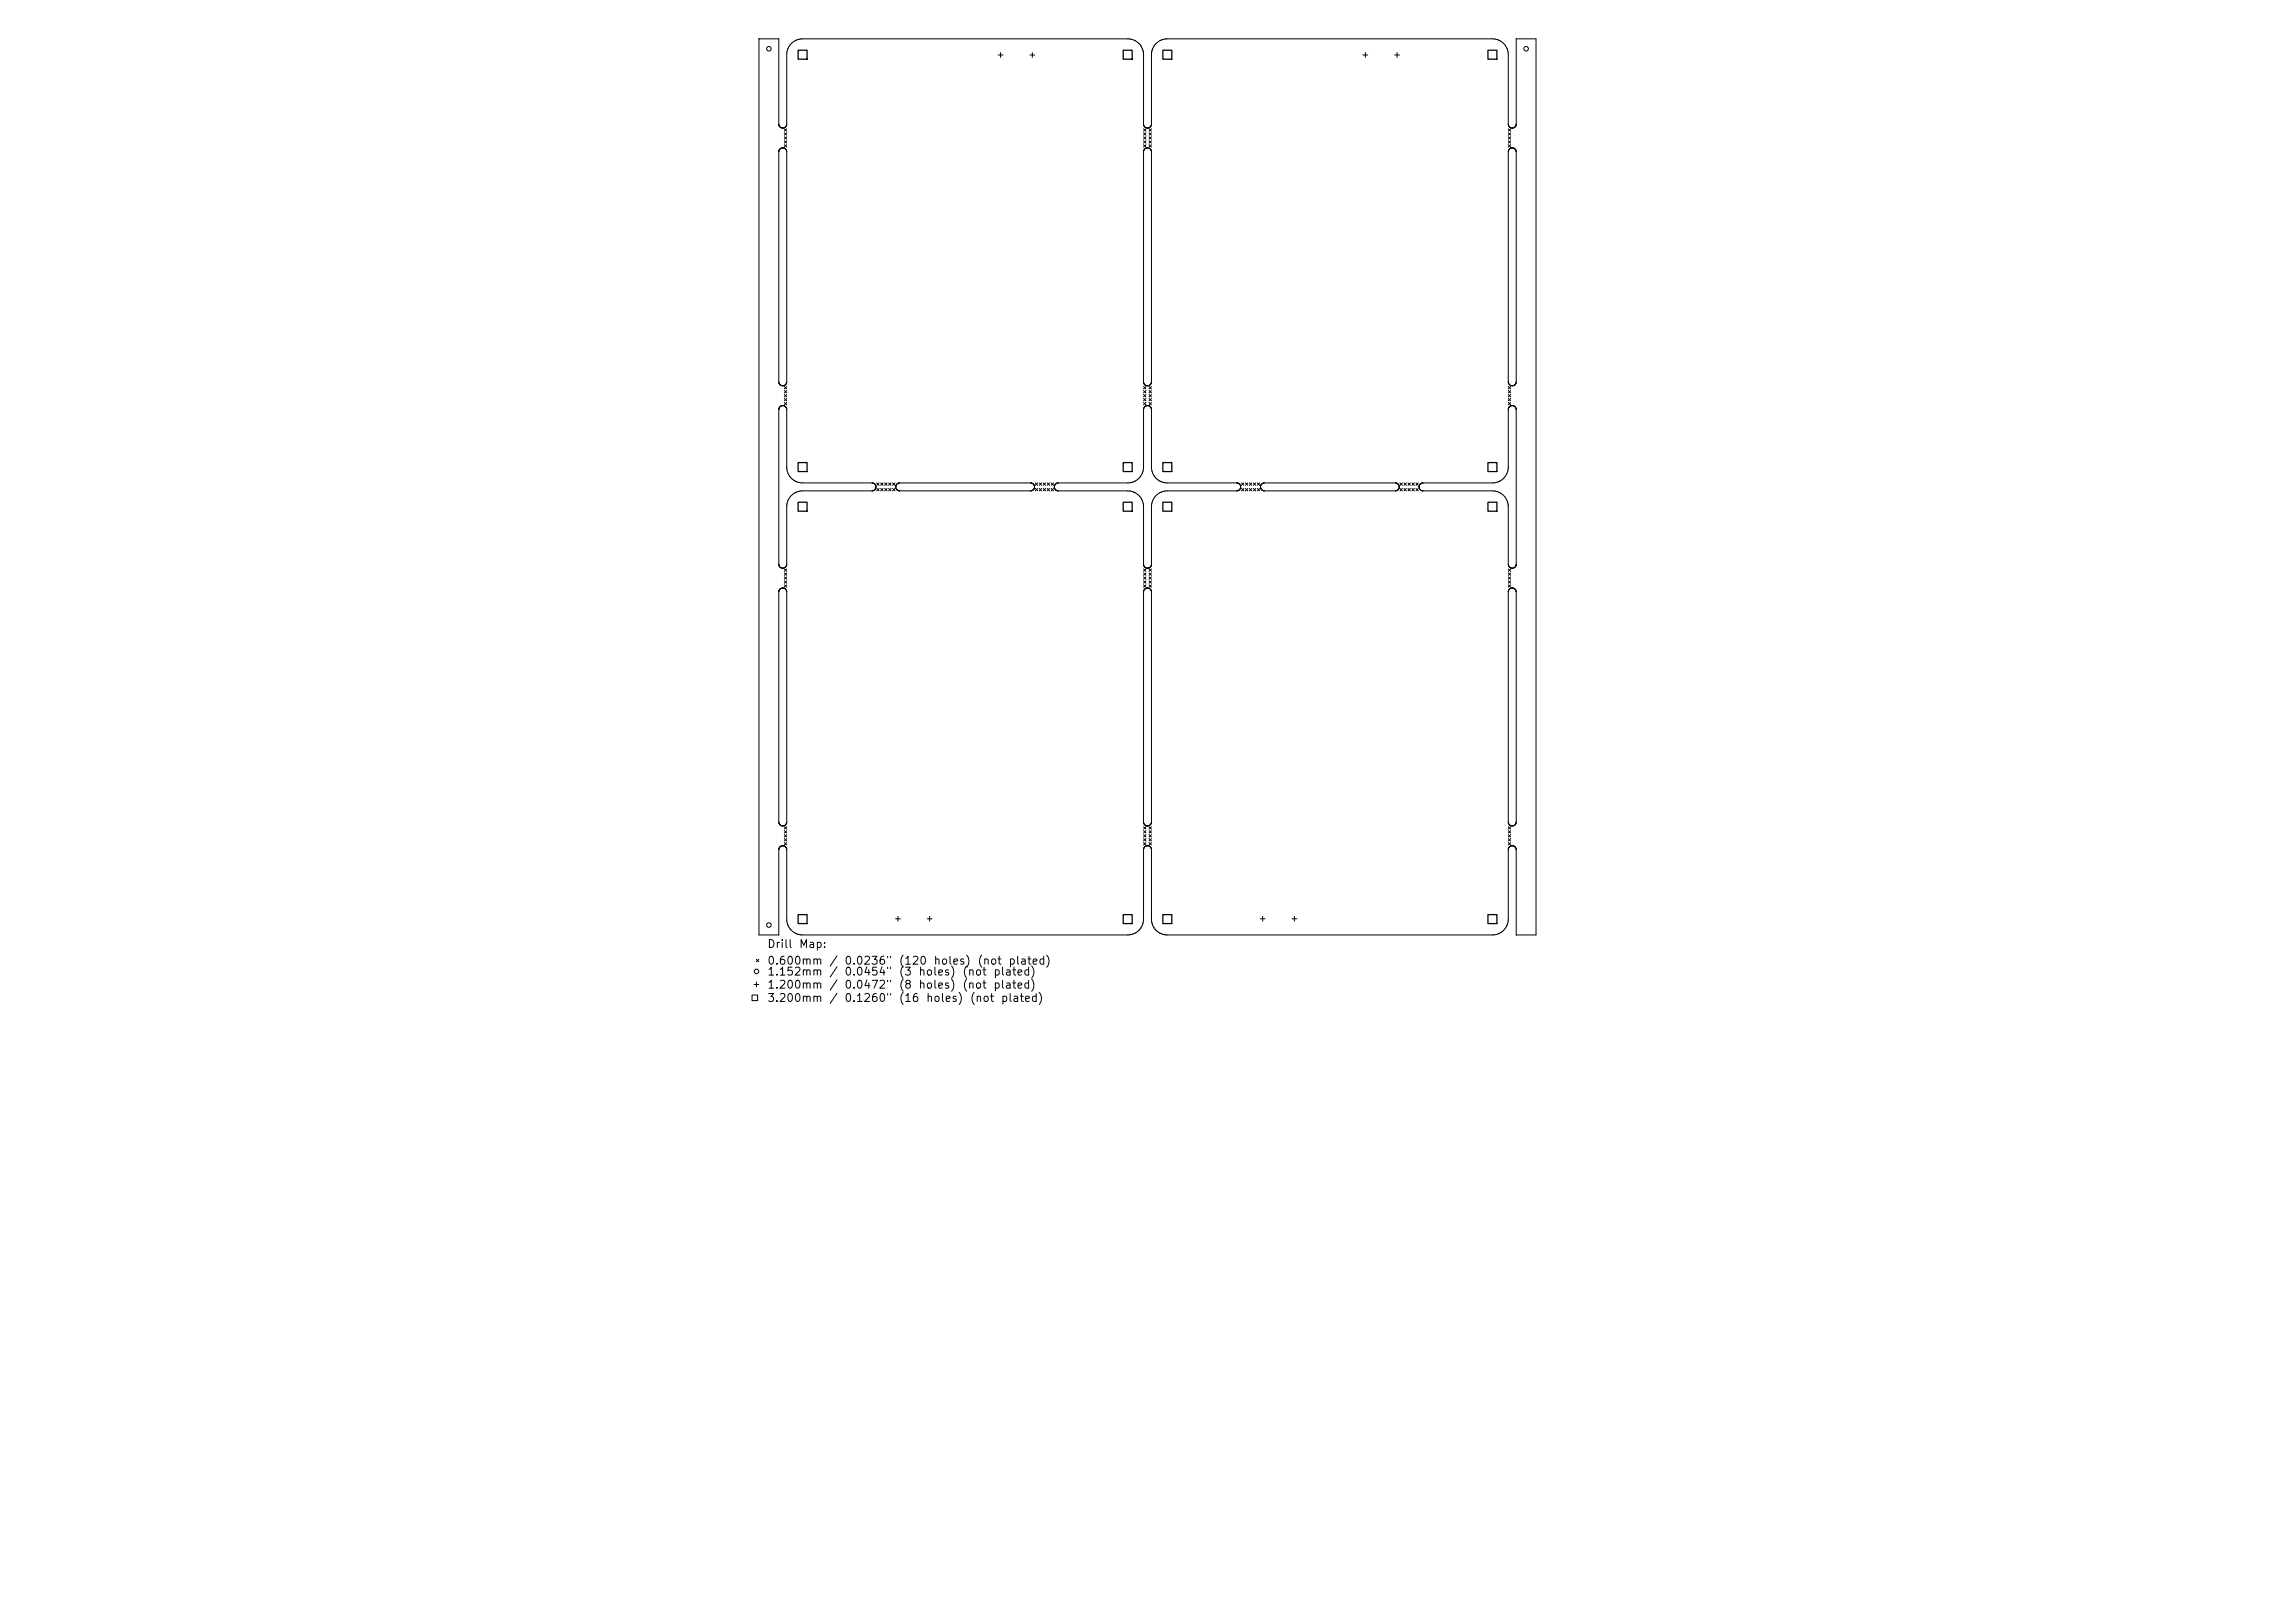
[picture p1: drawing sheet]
<svg xmlns="http://www.w3.org/2000/svg" width="297mm" height="210mm" viewBox="0 0 297 210" stroke-linecap="round" stroke-linejoin="round" font-family="sans-serif">
<defs><g id="words">
<g font-size="1">
<text x="99.2" y="122.9">Drill</text>
<text x="99.2" y="125.1">0.600mm</text>
<text x="103.3" y="122.9">Map:</text>
<text x="107.2" y="125.1">/</text>
<text x="109.2" y="125.1">0.0236&quot;</text>
<text x="116.2" y="125.1">(120</text>
<text x="120.7" y="125.1">holes)</text>
<text x="126.4" y="125.1">(not</text>
<text x="130.4" y="125.1">plated)</text>
<text x="99.2" y="126.5">1.152mm</text>
<text x="99.2" y="128.2">1.200mm</text>
<text x="99.2" y="129.9">3.200mm</text>
<text x="107.2" y="126.5">/</text>
<text x="107.2" y="128.2">/</text>
<text x="107.2" y="129.9">/</text>
<text x="109.2" y="126.5">0.0454&quot;</text>
<text x="109.2" y="128.2">0.0472&quot;</text>
<text x="109.2" y="129.9">0.1260&quot;</text>
<text x="116.2" y="126.5">(3</text>
<text x="116.2" y="128.2">(8</text>
<text x="116.2" y="129.9">(16</text>
<text x="118.8" y="126.5">holes)</text>
<text x="118.8" y="128.2">holes)</text>
<text x="119.8" y="129.9">holes)</text>
<text x="124.5" y="126.5">(not</text>
<text x="124.5" y="128.2">(not</text>
<text x="125.4" y="129.9">(not</text>
<text x="128.5" y="126.5">plated)</text>
<text x="128.5" y="128.2">plated)</text>
<text x="129.4" y="129.9">plated)</text>
</g>
</g></defs>
<g fill="none" stroke="#000" stroke-width=".13">
<path d="M98.2 5v116h2.6M98.2 5h.1M98.2 5h2.6M100.8 5h.1M100.8 5v11.1M100.8 19.6v29.9M100.8 19.6h.1M100.8 16.1v.1M100.8 16.2h.1M100.8 19.5v.1M100.8 19.5h.1M100.8 16.2v.1"/>
<path d="M100.8 16.3h.1M100.9 16.3v.1M100.9 19.4l-.1 .1M100.9 19.3v.1M100.9 19.3h.1M100.9 16.4h.1M101 19.3h-.1M101 16.4v.1M101 16.5h.1M101.1 19.2l-.1 .1M101.1 19.2h.1M101.1 16.5h.1"/>
<path d="M101.1 16.5l.1 .1M101.2 19.1l-.1 .1M101.2 16.6h.1M101.2 19.1h.1M101.3 19.1h.1M101.4 16.6h-.1M101.4 19.1v.1M101.4 16.5v.1M101.4 19.2h.1M101.5 16.5h-.1M101.5 19.2l.1 .1M101.5 16.7l.3 .3"/>
<path d="M101.5 17.2l.3 .3M101.5 17.7l.3 .3M101.5 18.2l.3 .3M101.5 18.7l.3 .3M101.5 16.5h.1M101.6 16.5h-.1M101.6 16.5h.1M101.6 16.4v.1M101.6 19.3h.1M101.7 16.4h-.1M101.7 19.3h.1M101.7 19.3v.1"/>
<path d="M101.7 19.4l.1 .1M101.7 16.3v.1M101.8 16.3h-.1M101.8 16.3h.1M101.8 16.2v.1M101.8 19.5h.1M101.8 19.5v.1M101.8 16.2h.1M101.8 16.1v.1M101.8 19.6h.1M101.8 19.6v29.9M101.8 16.7l-.3 .3"/>
<path d="M101.8 17.2l-.3 .3M101.8 17.7l-.3 .3M101.8 18.2l-.3 .3M101.8 18.7l-.3 .3M103.1 5.2l-.8 .6a2.05 2.05 0 0 0-.5 1.3v9M103.1 5.2h.1M103.3 5.1l-.2 .1M103.3 5.1h.1M103.7 5l-.4 .1M103.7 5h42.4M103.7 5h.1M129.2 7.1h.6"/>
<path d="M129.5 6.8v.6M133.3 7.1h.6M133.6 6.8v.6M146.1 5h.1M146.1 5l.4 .1M146.5 5.1h.1M146.5 5.1l.7 .4M147.2 5.5h.1M147.2 5.5l.5 .6 .3 .8v9.2M148 19.6v29.9M148 16.7l.3 .3M148 17.2l.3 .3"/>
<path d="M148 17.7l.3 .3M148 18.2l.3 .3M148 18.7l.3 .3M148 19.6h.1M148 16.1v.1M148 16.2h.1M148 19.5v.1M148 19.5h.1M148 16.2v.1M148 16.3h.1M148.1 16.3v.1M148.1 19.4l-.1 .1"/>
<path d="M148.1 19.3v.1M148.1 19.3h.1M148.1 16.4h.1M148.2 19.3h-.1M148.2 16.4v.1M148.2 16.5h.1M148.3 19.2l-.1 .1M148.3 19.2h.1M148.3 16.7l-.3 .3M148.3 17.2l-.3 .3M148.3 17.7l-.3 .3M148.3 18.2l-.3 .3"/>
<path d="M148.3 18.7l-.3 .3M148.3 16.5h.1M148.4 19.2h-.1M148.4 16.5v.1M148.4 19.1v.1M148.4 16.6h.1M148.5 19.1h-.1M148.5 19.1h.1M148.5 16.6h.1M148.6 19.1h.1M148.6 16.6h.1M148.6 19.1l.1 .1"/>
<path d="M148.7 16.5l-.1 .1M148.7 19.2h.1M148.7 16.5h.1M148.7 16.7l.3 .3M148.7 17.2l.3 .3M148.7 17.7l.3 .3M148.7 18.2l.3 .3M148.7 18.7l.3 .3M148.7 19.2l.1 .1M148.8 16.5h-.1M148.8 16.5h.1M148.8 16.4v.1"/>
<path d="M148.8 19.3h.1M148.9 16.4h-.1M148.9 19.3h.1M148.9 19.3v.1M148.9 19.4l.1 .1M148.9 16.3v.1M149 16.3h-.1M149 16.3h.1M149 16.2v.1M149 19.5h.1M149 19.5v.1M149 16.2h.1"/>
<path d="M149 16.1v.1M149 19.6h.1M149 19.6v29.9M149 16.7l-.3 .3M149 17.2l-.3 .3M149 17.7l-.3 .3M149 18.2l-.3 .3M149 18.7l-.3 .3M149.9 5.4l-.6 .7-.3 .8v9.2M149.9 5.4h.1M150.3 5.2l-.4 .2M150.3 5.2h.1"/>
<path d="M150.5 5.1l-.2 .1M150.5 5.1h.1M150.9 5l-.4 .1M150.9 5h42.2l.6 .1M150.9 5h.1M176.4 7.1h.6M176.7 6.8v.6M180.5 7.1h.6M180.8 6.8v.6M193.7 5.1h.1M193.7 5.1l.2 .1M193.9 5.2h.1"/>
<path d="M193.9 5.2l.8 .6a2.05 2.05 0 0 1 .5 1.3v9M195.2 19.6v29.9M195.2 16.7l.3 .3M195.2 17.2l.3 .3M195.2 17.7l.3 .3M195.2 18.2l.3 .3M195.2 18.7l.3 .3M195.2 19.6h.1M195.2 16.1v.1M195.2 16.2h.1M195.2 19.5v.1M195.2 19.5h.1"/>
<path d="M195.2 16.2v.1M195.2 16.3h.1M195.3 16.3h.1M195.3 16.3v.1M195.3 19.4l-.1 .1M195.3 19.3v.1M195.3 19.3h.1M195.3 16.4h.1M195.4 19.3h-.1M195.4 16.4v.1M195.4 16.5h.1M195.5 16.5h.1"/>
<path d="M195.5 16.7l-.3 .3M195.5 17.2l-.3 .3M195.5 17.7l-.3 .3M195.5 18.2l-.3 .3M195.5 18.7l-.3 .3M195.5 19.2l-.1 .1M195.6 19.2h-.1M195.6 16.5v.1M195.6 19.1v.1M195.6 16.6h.1M195.7 19.1h-.1M195.7 19.1h.1"/>
<path d="M195.7 16.6h.1M195.8 19.1h.1M195.8 16.6h.1M195.8 19.1l.1 .1M195.9 16.5l-.1 .1M195.9 19.2h.1M195.9 16.5h.1M195.9 19.2l.1 .1M196 16.5h-.1M196 16.5h.1M196 16.4v.1M196 19.3h.1"/>
<path d="M196.1 16.4h-.1M196.1 19.3h.1M196.1 19.3v.1M196.1 19.4l.1 .1M196.1 16.3v.1M196.2 16.3h-.1M196.2 16.3h.1M196.2 16.2v.1M196.2 19.5h.1M196.2 19.5v.1M196.2 16.2h.1M196.2 16.1v.1"/>
<path d="M196.2 19.6h.1M196.2 19.6v29.9M196.2 5v11.1M196.2 5h2.6v116h-2.6M196.2 5h.1M100.8 53v20M100.8 52.9v.1M100.8 49.5h.1M100.8 49.5v.1M100.8 52.8v.1M100.8 49.6h.1M100.8 52.8h.1"/>
<path d="M100.8 49.6l.1 .1M100.9 49.7l.1 .1M100.9 52.7l-.1 .1M100.9 52.7h.1M101 52.6l-.1 .1M101 49.8h.1M101 52.6h.1M101 49.8l.1 .1M101.1 52.5l-.1 .1M101.1 49.9h.1M101.1 52.5h.1M101.2 52.5h-.1"/>
<path d="M101.2 49.9h.1M101.2 52.5h.1M101.3 52.5h.1M101.4 49.9h-.1M101.4 52.5h.1M101.4 49.9h.1M101.5 49.9h-.1M101.5 52.5h.1M101.5 50l.3 .3M101.5 50.5l.3 .3M101.5 51l.3 .4M101.5 51.6l.3 .3"/>
<path d="M101.5 52.1l.3 .3M101.5 49.9h.1M101.5 52.5l.1 .1M101.6 49.8l-.1 .1M101.6 52.6h.1M101.6 49.8h.1M101.6 52.6l.1 .1M101.7 52.7h.1M101.7 52.7l.1 .1M101.7 49.7l-.1 .1M101.8 49.6l-.1 .1M101.8 52.8h.1"/>
<path d="M101.8 49.6h.1M101.8 52.8v.1M101.8 49.5v.1M101.8 49.5h.1M101.8 52.9v.1M101.8 53v7.6M101.8 50l-.3 .3M101.8 50.5l-.3 .3M101.8 51l-.3 .4M101.8 51.6l-.3 .3M101.8 52.1l-.3 .3M148 50l.3 .3"/>
<path d="M148 50.5l.3 .3M148 51l.3 .4M148 51.6l.3 .3M148 52.1l.3 .3M148 53v7.6M148 52.9v.1M148 49.5h.1M148 49.5v.1M148 52.8v.1M148 49.6h.1M148 52.8h.1M148 49.6l.1 .1"/>
<path d="M148.1 49.7l.1 .1M148.1 52.7l-.1 .1M148.1 52.7h.1M148.2 52.6l-.1 .1M148.2 49.8h.1M148.2 52.6h.1M148.2 49.8l.1 .1M148.3 52.5l-.1 .1M148.3 49.9h.1M148.3 52.5h.1M148.3 50l-.3 .3M148.3 50.5l-.3 .3"/>
<path d="M148.3 51l-.3 .4M148.3 51.6l-.3 .3M148.3 52.1l-.3 .3M148.4 52.5h-.1M148.4 49.9h.1M148.4 52.5h.1M148.5 52.5h-.1M148.5 52.5h.1M148.5 49.9h.1M148.6 52.5h.1M148.6 49.9h.1M148.7 49.9h-.1"/>
<path d="M148.7 52.5h.1M148.7 49.9h.1M148.7 50l.3 .3M148.7 50.5l.3 .3M148.7 51l.3 .4M148.7 51.6l.3 .3M148.7 52.1l.3 .3M148.7 52.5l.1 .1M148.8 49.8l-.1 .1M148.8 52.6h.1M148.8 49.8h.1M148.8 52.6l.1 .1"/>
<path d="M148.9 52.7h.1M148.9 52.7l.1 .1M148.9 49.7l-.1 .1M149 49.6l-.1 .1M149 52.8h.1M149 49.6h.1M149 52.8v.1M149 49.5v.1M149 49.5h.1M149 52.9v.1M149 53v7.6M149 50.5l-.3 .3"/>
<path d="M149 50l-.3 .3M149 51l-.3 .4M149 51.6l-.3 .3M149 52.1l-.3 .3M195.2 50l.3 .3M195.2 50.5l.3 .3M195.2 51l.3 .4M195.2 51.6l.3 .3M195.2 52.1l.3 .3M195.2 53v7.6M195.2 52.9v.1M195.2 49.5h.1"/>
<path d="M195.2 49.5v.1M195.2 52.8v.1M195.2 49.6h.1M195.2 52.8h.1M195.3 52.8h-.1M195.3 49.6v.1M195.3 49.7l.1 .1M195.3 52.7v.1M195.3 52.7h.1M195.4 52.6l-.1 .1M195.4 49.8h.1M195.4 52.6h.1"/>
<path d="M195.4 49.8l.1 .1M195.5 52.5l-.1 .1M195.5 49.9h.1M195.5 50l-.3 .3M195.5 50.5l-.3 .3M195.5 51l-.3 .4M195.5 51.6l-.3 .3M195.5 52.1l-.3 .3M195.5 52.5h.1M195.6 52.5h-.1M195.6 49.9h.1M195.6 52.5h.1"/>
<path d="M195.7 52.5h-.1M195.7 52.5h.1M195.7 49.9h.1M195.8 52.5h.1M195.8 49.9h.1M195.9 49.9h-.1M195.9 52.5h.1M195.9 49.9h.1M195.9 52.5l.1 .1M196 49.8l-.1 .1M196 52.6h.1M196 49.8h.1"/>
<path d="M196 52.6l.1 .1M196.1 52.7h.1M196.1 52.7l.1 .1M196.1 49.7l-.1 .1M196.2 49.6l-.1 .1M196.2 52.8h.1M196.2 49.6h.1M196.2 52.8v.1M196.2 49.5v.1M196.2 49.5h.1M196.2 52.9v.1M196.2 53v20"/>
<path d="M100.8 73h.1M100.8 73l.1 .3M100.9 73.3v.1M100.9 73.4h.1M100.9 76.2l-.1 .4v29.8M101 76.2h-.1M101 73.4l.1 .1M101.1 73.5h.1M101.2 76.1l-.2 .1M101.2 73.5h.1M101.2 76.1h.1M101.3 76.1h.1"/>
<path d="M101.4 73.5h-.1M101.4 76.1h.1M101.5 73.6l.3 .3M101.5 74.1l.3 .3M101.5 74.6l.3 .4M101.5 75.2l.3 .3M101.5 75.7l.3 .3M101.5 76.1l.1 .1M101.6 76.2h.1M101.6 73.4l-.2 .1M101.7 73.4h-.1M101.7 76.2l.1 .4v29.8"/>
<path d="M101.7 73.4h.1M101.7 73.3v.1M101.8 73l-.1 .3M101.8 73h.1M101.8 73.6l-.3 .3M101.8 74.1l-.3 .3M101.8 74.6l-.3 .4M101.8 75.2l-.3 .3M101.8 75.7l-.3 .3M101.8 60.6h.1M101.8 60.6a2.05 2.05 0 0 0 .8 1.4M102.6 62h.1"/>
<path d="M102.6 62l.5 .3M103.1 63.7l-.2 .1a2.05 2.05 0 0 0-1.1 1.8v7.4M103.1 62.3h.1M103.1 62.3l.8 .2h9.1M103.1 63.7h.1M112.9 63.5h-9l-.8 .2M112.9 63.5h.1M113 63.5h-.1M113 62.5h.1M113 63.5h.1M113.1 62.5h.1M113.1 62.5l.1 .1"/>
<path d="M113.2 63.4l-.2 .1M113.2 62.6h.1M113.2 62.6v.1M113.2 63.4h.1M113.2 62.7h.1M113.3 62.7h.1M113.3 62.7v.2M113.3 63.2l-.1 .2M113.3 63.2h.1M113.3 62.9h.1M113.3 62.9l.1 .1M113.4 63h.1"/>
<path d="M113.4 63l-.1 .2M113.5 62.5l.3 .3M113.5 63.2l.3 .3M113.8 63.2l-.3 .3M113.8 62.5l-.3 .3M114 62.5l.3 .3M114 63.2l.3 .3M114.3 63.2l-.3 .3M114.3 62.5l-.3 .3M114.5 62.5l.3 .3M114.5 63.2l.3 .3M114.8 62.5l-.3 .3"/>
<path d="M114.8 63.2l-.3 .3M115 62.5l.3 .3M115 63.2l.3 .3M115.3 62.5l-.3 .3M115.3 63.2l-.3 .3M115.5 62.5l.3 .3M115.5 63.2l.3 .3M115.8 62.5l-.3 .3M115.8 63.2l-.3 .3M115.9 63v.1M115.9 63h.1M115.9 63.1h.1"/>
<path d="M115.9 63.1l.1 .1M116 63.2h.1M116 63.2v.1M116 63.3l.1 .1M116 62.7l-.1 .3M116.1 62.7h-.1M116.1 62.6v.1M116.1 63.4h.1M116.1 62.6h.1M116.2 63.4v.1M116.2 63.5h.2M116.3 62.5l-.2 .1"/>
<path d="M116.3 62.5h.1M116.4 62.5h-.1M116.4 63.5h.1M116.4 62.5h17M116.4 62.5h.1M133.4 63.5h-17M133.4 62.5h.1M133.5 62.5l.2 .1M133.5 63.5h-.1M133.5 63.5h.1M133.6 63.5h-.1M133.6 63.5h.1"/>
<path d="M133.6 63.4v.1M133.7 63.4h-.1M133.7 62.6h.1M133.7 63.4h.1M133.7 62.6v.1M133.7 62.7h.1M133.8 62.7v.1M133.8 63.3l-.1 .1M133.8 63.2v.1M133.8 62.8h.1M133.8 63.2h.1M133.8 62.8l.1 .2"/>
<path d="M133.9 63.1l-.1 .1M133.9 63.1h.1M133.9 63h.1M133.9 63v.1M134 62.5l.3 .3M134 63.2l.3 .3M134.3 62.5l-.3 .3M134.3 63.2l-.3 .3M134.5 62.5l.3 .3M134.5 63.2l.3 .3M134.8 62.5l-.3 .3M134.8 63.2l-.3 .3"/>
<path d="M135 62.5l.3 .3M135 63.2l.3 .3M135.3 62.5l-.3 .3M135.3 63.2l-.3 .3M135.5 62.5l.3 .3M135.5 63.2l.3 .3M135.8 62.5l-.3 .3M135.8 63.2l-.3 .3M136 62.5l.3 .3M136 63.2l.3 .3M136.3 62.5l-.3 .3M136.3 63.2l-.3 .3"/>
<path d="M136.4 63v.1M136.4 63h.1M136.4 63.1h.1M136.5 63.1l.1 .2 .2 .2M136.5 62.9l-.1 .1M136.5 62.9h.1M136.5 62.8v.1M136.5 62.8h.1M136.5 62.7v.1M136.5 62.7h.1M136.6 62.7h-.1M136.6 62.7h.1"/>
<path d="M136.7 62.5l-.1 .2M136.7 62.5h.1M136.8 62.5h-.1M136.8 63.5h.1M136.8 62.5h.1M136.9 63.5h.1M136.9 63.5h9l.8 .2M146.7 62.3l-.8 .2h-9.1M146.7 63.7h.1M146.7 62.3h.1M146.7 63.7a2.05 2.05 0 0 1 1 .9M147.2 62l-.5 .3"/>
<path d="M147.2 62h.1M147.7 64.6h.1M147.7 64.6l.3 1v7.4M148 60.6a2.05 2.05 0 0 1-.8 1.4M148 60.6h.1M148 73h.1M148 75.7l.3 .3M148 73.6l.3 .3M148 74.1l.3 .3M148 74.6l.3 .4M148 75.2l.3 .3M148 73l.1 .3"/>
<path d="M148.1 73.3v.1M148.1 73.4h.1M148.1 76.2l-.1 .4v29.8M148.2 76.2h-.1M148.2 73.4l.1 .1M148.3 73.5h.1M148.3 73.6l-.3 .3M148.3 74.1l-.3 .3M148.3 74.6l-.3 .4M148.3 75.2l-.3 .3M148.3 75.7l-.3 .3M148.4 76.1l-.2 .1"/>
<path d="M148.4 73.5h.1M148.5 76.1h-.1M148.5 76.1h.1M148.5 73.5h.1M148.6 76.1h.1M148.6 73.5h.1M148.6 76.1l.2 .1M148.7 75.2l.3 .3M148.7 73.6l.3 .3M148.7 74.1l.3 .3M148.7 74.6l.3 .4M148.7 75.7l.3 .3"/>
<path d="M148.7 73.5h-.1M148.7 73.5h.1M148.8 73.4l-.1 .1M148.8 76.2h.1M148.9 73.4h-.1M148.9 76.2l.1 .4v29.8M148.9 73.4h.1M148.9 73.3v.1M149 73l-.1 .3M149 73h.1M149 73.6l-.3 .3M149 74.1l-.3 .3"/>
<path d="M149 74.6l-.3 .4M149 75.2l-.3 .3M149 75.7l-.3 .3M149 60.6h.1M149 60.6a2.05 2.05 0 0 0 .8 1.4M149.8 62h.1M149.8 62l.5 .3M150.3 63.7l-.2 .1a2.05 2.05 0 0 0-1.1 1.8v7.4M150.3 62.3h.1M150.3 62.3l.8 .2h9.1M150.3 63.7h.1M160.1 63.5h-9l-.8 .2"/>
<path d="M160.1 63.5h.1M160.2 63.5h-.1M160.2 62.5h.1M160.2 63.5h.1M160.3 62.5h.1M160.3 62.5l.1 .2M160.4 62.7h.1M160.5 62.7h.1M160.5 62.7v.1M160.5 62.8h.1M160.5 62.8v.1M160.5 62.9h.1"/>
<path d="M160.5 62.9l.1 .1M160.6 63h.1M160.6 63l-.1 .3-.3 .2M160.7 62.5l.3 .3M160.7 63.2l.3 .3M161 62.5l-.3 .3M161 63.2l-.3 .3M161.2 62.5l.3 .3M161.2 63.2l.3 .3M161.5 62.5l-.3 .3M161.5 63.2l-.3 .3M161.7 62.5l.3 .3"/>
<path d="M161.7 63.2l.3 .3M162 62.5l-.3 .3M162 63.2l-.3 .3M162.2 62.5l.3 .3M162.2 63.2l.3 .3M162.5 62.5l-.3 .3M162.5 63.2l-.3 .3M162.7 62.5l.3 .3M162.7 63.2l.3 .3M163 62.5l-.3 .3M163 63.2l-.3 .3M163.1 63v.1"/>
<path d="M163.1 63h.1M163.1 63.1h.1M163.1 63.1l.1 .1M163.2 63.2h.1M163.2 62.8l-.1 .2M163.2 62.8h.1M163.2 63.2v.1M163.2 63.3l.1 .1M163.2 62.7v.1M163.3 62.7h-.1M163.3 62.6v.1M163.3 63.4h.1"/>
<path d="M163.3 62.6h.1M163.4 63.4v.1M163.4 63.5h.1M163.5 63.5h.1M163.5 62.5l-.2 .1M163.6 63.5h17M163.6 62.5h-.1M180.6 62.5h-17M180.6 62.5h.1M180.6 62.5l.3 .1M180.6 63.5h.1M180.7 63.5h-.1"/>
<path d="M180.8 63.5h-.1M180.8 63.5h.1M180.8 63.4v.1M180.9 63.4h-.1M180.9 62.6h.1M180.9 63.4h.1M180.9 62.6v.1M180.9 62.7h.1M181 62.7l.1 .3M181 63.3l-.1 .1M181 63.2v.1M181 63.2h.1"/>
<path d="M181.1 63.2h-.1M181.1 63.1v.1M181.1 63.1h.1M181.1 63h.1M181.1 63v.1M181.2 62.5l.3 .3M181.2 63.2l.3 .3M181.5 62.5l-.3 .3M181.5 63.2l-.3 .3M181.7 62.5l.3 .3M181.7 63.2l.3 .3M182 62.5l-.3 .3"/>
<path d="M182 63.2l-.3 .3M182.2 62.5l.3 .3M182.2 63.2l.3 .3M182.5 62.5l-.3 .3M182.5 63.2l-.3 .3M182.7 62.5l.3 .3M182.7 63.2l.3 .3M183 62.5l-.3 .3M183 63.2l-.3 .3M183.2 62.5l.3 .3M183.2 63.2l.3 .3M183.5 62.5l-.3 .3"/>
<path d="M183.5 63.2l-.3 .3M183.6 63l.1 .3 .3 .2M183.6 63h.1M183.7 62.9l-.1 .1M183.7 62.9h.1M183.7 62.8v.1M183.7 62.8h.1M183.7 62.7v.1M183.7 62.7h.1M183.8 62.7h-.1M183.8 62.7h.1M183.9 62.5l-.1 .2"/>
<path d="M183.9 62.5h.1M184 62.5h-.1M184 63.5h.1M184 62.5h.1M184.1 63.5h.1M184.1 63.5h9l.8 .2M193.9 62.3l-.8 .2h-9.1M193.9 63.7h.1M193.9 62.3h.1M193.9 63.7l.2 .1a2.05 2.05 0 0 1 1.1 1.8v7.4M194.4 62l-.5 .3M194.4 62h.1"/>
<path d="M195.2 60.6a2.05 2.05 0 0 1-.8 1.4M195.2 60.6h.1M195.2 73h.1M195.2 73.6l.3 .3M195.2 74.1l.3 .3M195.2 74.6l.3 .4M195.2 75.2l.3 .3M195.2 75.7l.3 .3M195.2 73l.1 .3M195.3 73.3v.1M195.3 73.4h.1M195.3 76.2l-.1 .4v29.8"/>
<path d="M195.4 76.2h-.1M195.4 73.4l.2 .1M195.4 76.2h.1M195.5 76.1l-.1 .1M195.5 73.6l-.3 .3M195.5 74.1l-.3 .3M195.5 74.6l-.3 .4M195.5 75.2l-.3 .3M195.5 75.7l-.3 .3M195.6 76.1h-.1M195.6 73.5h.1M195.7 76.1h-.1"/>
<path d="M195.7 76.1h.1M195.7 73.5h.1M195.8 76.1h.1M195.8 73.5h.1M195.8 76.1l.2 .1M195.9 73.5h-.1M195.9 73.5h.1M196 73.4l-.1 .1M196 76.2h.1M196.1 73.4h-.1M196.1 76.2l.1 .4v29.8M196.1 73.4h.1"/>
<path d="M196.1 73.3v.1M196.2 73l-.1 .3M196.2 73h.1M100.8 109.9v11.1M100.8 109.9h.1M100.8 106.4v.1M100.8 106.5h.1M100.8 109.8v.1M100.8 109.8h.1M100.8 106.5v.1M100.8 106.6l.1 .1M100.9 109.6l-.1 .2"/>
<path d="M100.9 109.6h.1M100.9 106.7h.1M101 109.6h-.1M101 106.7l.2 .2M101.1 109.5l-.1 .1M101.1 109.5h.1M101.2 109.4l-.1 .1M101.2 106.9h.1M101.2 109.4h.1M101.3 109.4h.1M101.4 106.9h-.1M101.4 109.4v.1"/>
<path d="M101.4 109.5h.1M101.5 109.5l.1 .1M101.5 107l.3 .3M101.5 107.5l.3 .3M101.5 108l.3 .3M101.5 108.5l.3 .3M101.5 109l.3 .3M101.5 106.8l-.1 .1M101.6 106.8h-.1M101.6 106.7v.1M101.6 109.6h.1M101.7 106.7h-.1"/>
<path d="M101.7 109.6h.1M101.7 109.6l.1 .2M101.8 106.6l-.1 .1M101.8 106.5v.1M101.8 109.8h.1M101.8 109.8v.1M101.8 106.5h.1M101.8 106.4v.1M101.8 109.9h.1M101.8 109.9v9l.2 .8M101.8 107l-.3 .3M101.8 107.5l-.3 .3"/>
<path d="M101.8 108l-.3 .3M101.8 108.5l-.3 .3M101.8 109l-.3 .3M102 119.7h.1M102 119.7l.3 .5M115.9 118.9h.6M116.2 118.6v.6M120 118.9h.6M120.3 118.6v.6M147.9 119.5l-.3 .6-.4 .4M147.9 119.5h.1M147.9 119.3v.2"/>
<path d="M147.9 119.3h.1M148 109.9l-.1 9.4M148 107l.3 .3M148 107.5l.3 .3M148 108l.3 .3M148 108.5l.3 .3M148 109l.3 .3M148 109.9h.1M148 106.4v.1M148 106.5h.1M148 109.8v.1M148 109.8h.1"/>
<path d="M148 106.5v.1M148 106.6l.1 .1M148.1 109.6l-.1 .2M148.1 109.6h.1M148.1 106.7h.1M148.2 109.6h-.1M148.2 106.7l.2 .2M148.3 109.5l-.1 .1M148.3 109.5h.1M148.3 107l-.3 .3M148.3 107.5l-.3 .3M148.3 108l-.3 .3"/>
<path d="M148.3 108.5l-.3 .3M148.3 109l-.3 .3M148.4 109.5h-.1M148.4 109.4v.1M148.4 106.9h.1M148.5 109.4h-.1M148.5 109.4h.1M148.5 106.9h.1M148.6 109.4h.1M148.6 106.9h.1M148.6 109.4l.1 .1M148.7 109.5h.1"/>
<path d="M148.7 107l.3 .3M148.7 107.5l.3 .3M148.7 108l.3 .3M148.7 108.5l.3 .3M148.7 109l.3 .3M148.7 109.5l.1 .1M148.8 106.7l-.2 .2M148.8 109.6h.1M148.9 106.7h-.1M148.9 109.6h.1M148.9 109.6l.1 .2M149 106.6l-.1 .1"/>
<path d="M149 106.5v.1M149 109.8h.1M149 109.8v.1M149 106.5h.1M149 106.4v.1M149 109.9h.1M149 109.9l.1 9.4M149 107l-.3 .3M149 107.5l-.3 .3M149 108l-.3 .3M149 108.5l-.3 .3M149 109l-.3 .3"/>
<path d="M149.1 119.3h.1M149.1 119.3v.2M149.1 119.5h.1M149.1 119.5l.3 .6 .4 .4M163.1 118.9h.6M163.4 118.6v.6M167.2 118.9h.6M167.5 118.6v.6M194.9 119.9l-.5 .6M195 119.9h-.1M195 119.7v.2M195 119.7h.1"/>
<path d="M195.2 109.9v9l-.2 .8M195.2 107l.3 .3M195.2 107.5l.3 .3M195.2 108l.3 .3M195.2 108.5l.3 .3M195.2 109l.3 .3M195.2 109.9h.1M195.2 106.4v.1M195.2 106.5h.1M195.2 109.8v.1M195.2 109.8h.1M195.2 106.5v.1"/>
<path d="M195.2 106.6l.1 .1M195.3 109.6l-.1 .2M195.3 109.6h.1M195.3 106.7h.1M195.4 109.6h-.1M195.4 106.7v.1M195.4 106.8h.1M195.5 106.8l.1 .1M195.5 107l-.3 .3M195.5 107.5l-.3 .3M195.5 108l-.3 .3M195.5 108.5l-.3 .3"/>
<path d="M195.5 109l-.3 .3M195.5 109.5l-.1 .1M195.6 109.5h-.1M195.6 109.4v.1M195.6 106.9h.1M195.7 109.4h-.1M195.7 109.4h.1M195.7 106.9h.1M195.8 109.4h.1M195.8 106.9h.1M195.8 109.4l.1 .1M195.9 109.5h.1"/>
<path d="M195.9 109.5l.1 .1M196 106.7l-.2 .2M196 109.6h.1M196.1 106.7h-.1M196.1 109.6h.1M196.1 109.6l.1 .2M196.2 106.6l-.1 .1M196.2 106.5v.1M196.2 109.8h.1M196.2 109.8v.1M196.2 106.5h.1M196.2 106.4v.1"/>
<path d="M196.2 109.9h.1M196.2 109.9v11.1M97.3 128.7h.7v.8h-.7zM97.6 127.4h.6M97.9 124.1l.3 .3M97.9 127.1v.6M98.2 124.1l-.3 .3M100.8 121h.1M102.3 120.2h.1M102.3 120.2l.4 .4 .6 .3M103.3 120.9h.1M103.3 120.9l.4 .1"/>
<path d="M103.7 121h.1M103.7 121h42.4M146.1 121h.1M146.5 120.9l-.4 .1M146.5 120.9h.1M147.2 120.5l-.7 .4M147.2 120.5h.1M149.8 120.5h.1M149.8 120.5l.7 .4M150.5 120.9h.1M150.5 120.9l.4 .1M150.9 121h.1"/>
<path d="M193.7 120.9l-.6 .1h-42.2M193.7 120.9h.1M194.3 120.6l-.6 .3M194.3 120.6h.1M194.4 120.5l-.1 .1M194.4 120.5h.1M196.2 121h.1"/>
<circle cx="99.5" cy="6.3" r=".3"/>
<circle cx="197.5" cy="6.3" r=".3"/>
<circle cx="99.5" cy="119.7" r=".3"/>
<circle cx="97.9" cy="125.7" r=".3"/>
</g>
<g fill="none" stroke="#000" stroke-width=".16">
<path d="M103.3 6.5h1.1v1.2h-1.1zM145.4 6.5h1.1v1.2h-1.1zM150.5 6.5h1.1v1.2h-1.1zM192.6 6.5h1.1v1.2h-1.1zM103.3 59.9h1.1v1.1h-1.1zM145.4 59.9h1.1v1.1h-1.1zM150.5 59.9h1.1v1.1h-1.1zM192.6 59.9h1.1v1.1h-1.1zM103.3 65h1.1v1.1h-1.1zM145.4 65h1.1v1.1h-1.1zM150.5 65h1.1v1.1h-1.1zM192.6 65h1.1v1.1h-1.1z"/>
<path d="M103.3 118.3h1.1v1.2h-1.1zM145.4 118.3h1.1v1.2h-1.1zM150.5 118.3h1.1v1.2h-1.1zM192.6 118.3h1.1v1.2h-1.1z"/>
</g>
<use href="#words"/>
</svg>
